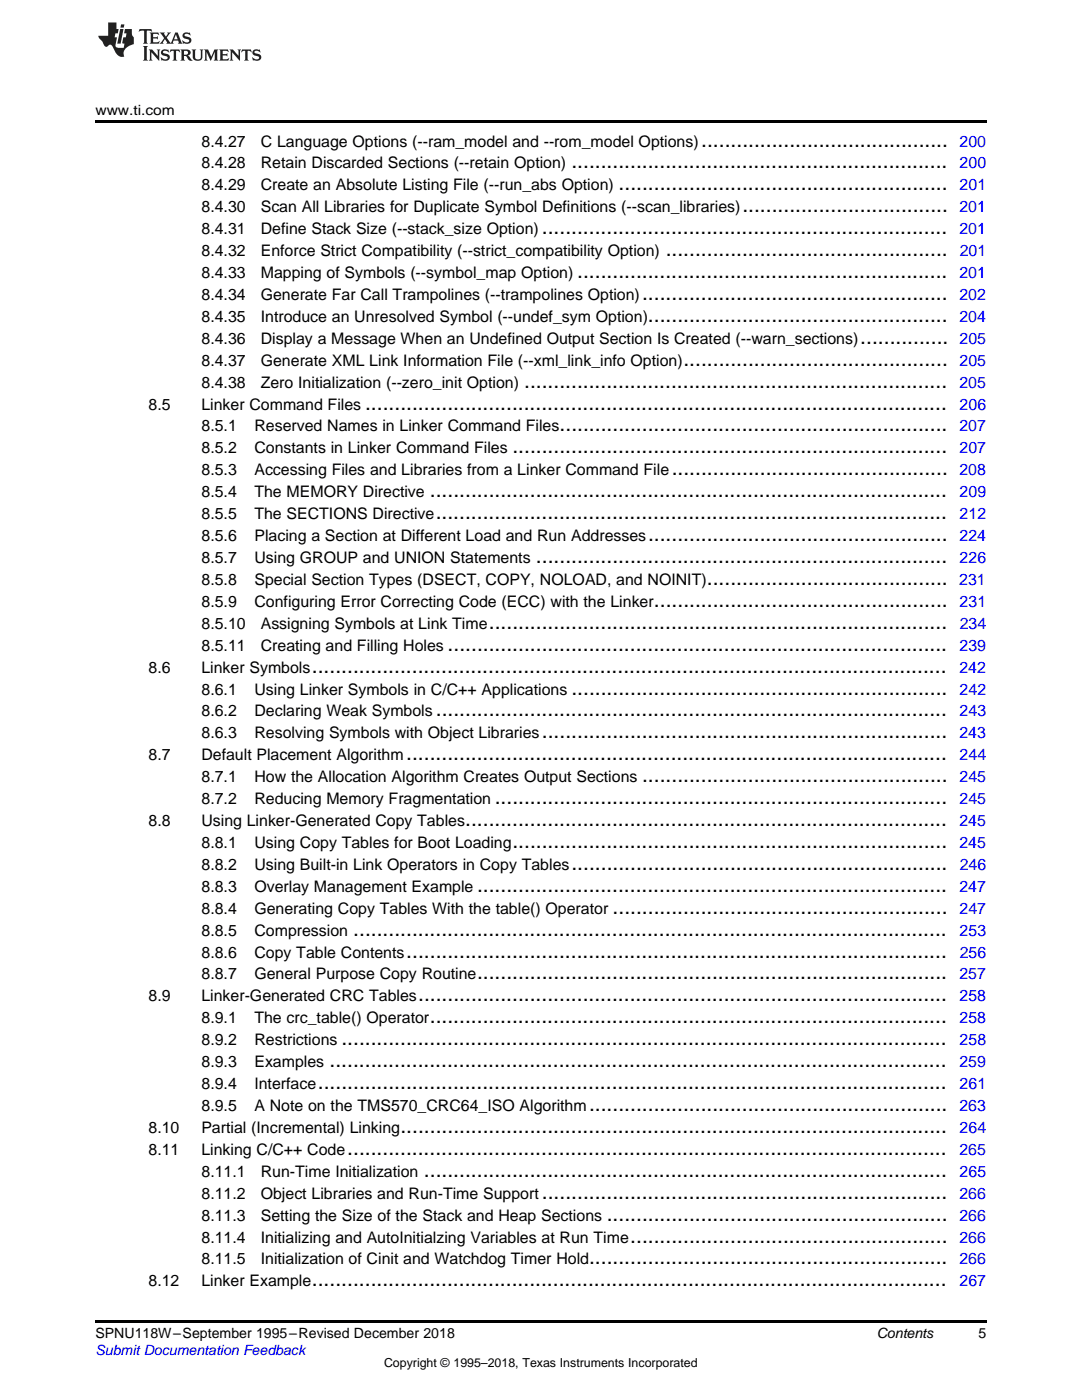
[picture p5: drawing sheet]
<svg xmlns="http://www.w3.org/2000/svg" width="216mm" height="279mm" viewBox="0 0 216 279" stroke-linecap="round" stroke-linejoin="round" font-family="sans-serif">
<defs><g id="words">
<g font-size="4.2">
<text x="139.9" y="29.2">..........................................</text>
<text x="114" y="33.6">................................................................</text>
<text x="123.4" y="38">........................................................</text>
<text x="108.1" y="46.7">.....................................................................</text>
<text x="148.1" y="42.4">...................................</text>
<text x="132.8" y="51.1">................................................</text>
<text x="115.2" y="55.5">...............................................................</text>
<text x="128.1" y="59.9">....................................................</text>
<text x="129.3" y="64.2">...................................................</text>
<text x="171.7" y="68.6">...............</text>
<text x="104.6" y="77.4">........................................................................</text>
<text x="136.4" y="73">.............................................</text>
<text x="72.9" y="81.7">...................................................................................................</text>
<text x="111.7" y="86.1">..................................................................</text>
<text x="102.2" y="90.5">..........................................................................</text>
<text x="134" y="94.9">...............................................</text>
<text x="85.8" y="99.2">........................................................................................</text>
<text x="86.9" y="103.6">.......................................................................................</text>
<text x="129.3" y="108">...................................................</text>
<text x="106.9" y="112.4">......................................................................</text>
<text x="141.1" y="116.7">.........................................</text>
<text x="97.5" y="125.5">..............................................................................</text>
<text x="130.5" y="121.1">..................................................</text>
<text x="89.3" y="129.9">.....................................................................................</text>
<text x="62.2" y="134.2">............................................................................................................</text>
<text x="87" y="143">.......................................................................................</text>
<text x="114" y="138.6">................................................................</text>
<text x="108.1" y="147.4">.....................................................................</text>
<text x="81.1" y="151.7">............................................................................................</text>
<text x="98.7" y="160.5">.............................................................................</text>
<text x="128.1" y="156.1">....................................................</text>
<text x="92.8" y="164.9">..................................................................................</text>
<text x="102.2" y="169.2">..........................................................................</text>
<text x="114" y="173.6">................................................................</text>
<text x="95.2" y="178">................................................................................</text>
<text x="122.2" y="182.4">.........................................................</text>
<text x="70.5" y="186.7">.....................................................................................................</text>
<text x="81.1" y="191.1">............................................................................................</text>
<text x="95.2" y="195.5">................................................................................</text>
<text x="83.4" y="199.8">..........................................................................................</text>
<text x="68.1" y="208.6">.......................................................................................................</text>
<text x="85.8" y="204.2">........................................................................................</text>
<text x="65.8" y="213">.........................................................................................................</text>
<text x="63.4" y="217.3">...........................................................................................................</text>
<text x="117.5" y="221.7">.............................................................</text>
<text x="79.9" y="226.1">.............................................................................................</text>
<text x="69.3" y="230.5">......................................................................................................</text>
<text x="84.6" y="234.8">.........................................................................................</text>
<text x="108.1" y="239.2">.....................................................................</text>
<text x="121.1" y="243.6">..........................................................</text>
<text x="125.8" y="248">......................................................</text>
<text x="62.2" y="256.7">............................................................................................................</text>
<text x="117.5" y="252.3">.............................................................</text>
</g>
<g font-size="3.2">
<text x="40.2" y="29.2">8.4.27</text>
<text x="52" y="29.2">C Language Options (--ram_model and --rom_model Options)</text>
<text x="40.2" y="33.6">8.4.28</text>
<text x="52" y="33.6">Retain Discarded Sections (--retain Option)</text>
<text x="40.2" y="38">8.4.29</text>
<text x="52" y="38">Create an Absolute Listing File (--run_abs Option)</text>
<text x="40.2" y="42.4">8.4.30</text>
<text x="40.2" y="46.7">8.4.31</text>
<text x="52" y="42.4">Scan All Libraries for Duplicate Symbol Definitions (--scan_libraries)</text>
<text x="52" y="46.7">Define Stack Size (--stack_size Option)</text>
<text x="40.2" y="51.1">8.4.32</text>
<text x="52" y="51.1">Enforce Strict Compatibility (--strict_compatibility Option)</text>
<text x="40.2" y="55.5">8.4.33</text>
<text x="40.2" y="59.9">8.4.34</text>
<text x="52" y="55.5">Mapping of Symbols (--symbol_map Option)</text>
<text x="52" y="59.9">Generate Far Call Trampolines (--trampolines Option)</text>
<text x="40.2" y="64.2">8.4.35</text>
<text x="52" y="64.2">Introduce an Unresolved Symbol (--undef_sym Option)</text>
<text x="40.2" y="68.6">8.4.36</text>
<text x="52" y="68.6">Display a Message When an Undefined Output Section Is Created (--warn_sections)</text>
<text x="40.2" y="73">8.4.37</text>
<text x="40.2" y="77.4">8.4.38</text>
<text x="52" y="73">Generate XML Link Information File (--xml_link_info Option)</text>
<text x="52" y="77.4">Zero Initialization (--zero_init Option)</text>
<text x="29.6" y="81.7">8.5</text>
<text x="40.2" y="81.7">Linker Command Files</text>
<text x="40.2" y="86.1">8.5.1</text>
<text x="50.8" y="86.1">Reserved Names in Linker Command Files</text>
<text x="40.2" y="90.5">8.5.2</text>
<text x="40.2" y="94.9">8.5.3</text>
<text x="50.8" y="90.5">Constants in Linker Command Files</text>
<text x="50.8" y="94.9">Accessing Files and Libraries from a Linker Command File</text>
<text x="40.2" y="99.2">8.5.4</text>
<text x="50.8" y="99.2">The MEMORY Directive</text>
<text x="40.2" y="103.6">8.5.5</text>
<text x="40.2" y="108">8.5.6</text>
<text x="50.8" y="103.6">The SECTIONS Directive</text>
<text x="50.8" y="108">Placing a Section at Different Load and Run Addresses</text>
<text x="40.2" y="112.4">8.5.7</text>
<text x="50.8" y="112.4">Using GROUP and UNION Statements</text>
<text x="40.2" y="116.7">8.5.8</text>
<text x="50.8" y="116.7">Special Section Types (DSECT, COPY, NOLOAD, and NOINIT)</text>
<text x="40.2" y="121.1">8.5.9</text>
<text x="40.2" y="125.5">8.5.10</text>
<text x="50.8" y="121.1">Configuring Error Correcting Code (ECC) with the Linker</text>
<text x="52" y="125.5">Assigning Symbols at Link Time</text>
<text x="40.2" y="129.9">8.5.11</text>
<text x="52" y="129.9">Creating and Filling Holes</text>
<text x="29.6" y="134.2">8.6</text>
<text x="40.2" y="134.2">Linker Symbols</text>
<text x="40.2" y="138.6">8.6.1</text>
<text x="40.2" y="143">8.6.2</text>
<text x="50.8" y="138.6">Using Linker Symbols in C/C++ Applications</text>
<text x="50.8" y="143">Declaring Weak Symbols</text>
<text x="40.2" y="147.4">8.6.3</text>
<text x="50.8" y="147.4">Resolving Symbols with Object Libraries</text>
<text x="29.6" y="151.7">8.7</text>
<text x="40.2" y="151.7">Default Placement Algorithm</text>
<text x="40.2" y="156.1">8.7.1</text>
<text x="40.2" y="160.5">8.7.2</text>
<text x="50.8" y="156.1">How the Allocation Algorithm Creates Output Sections</text>
<text x="50.8" y="160.5">Reducing Memory Fragmentation</text>
<text x="29.6" y="164.9">8.8</text>
<text x="40.2" y="164.9">Using Linker-Generated Copy Tables</text>
<text x="40.2" y="169.2">8.8.1</text>
<text x="40.2" y="173.6">8.8.2</text>
<text x="50.8" y="169.2">Using Copy Tables for Boot Loading</text>
<text x="50.8" y="173.6">Using Built-in Link Operators in Copy Tables</text>
<text x="40.2" y="178">8.8.3</text>
<text x="50.8" y="178">Overlay Management Example</text>
<text x="40.2" y="182.4">8.8.4</text>
<text x="50.8" y="182.4">Generating Copy Tables With the table() Operator</text>
<text x="40.2" y="186.7">8.8.5</text>
<text x="40.2" y="191.1">8.8.6</text>
<text x="50.8" y="186.7">Compression</text>
<text x="50.8" y="191.1">Copy Table Contents</text>
<text x="40.2" y="195.5">8.8.7</text>
<text x="50.8" y="195.5">General Purpose Copy Routine</text>
<text x="29.6" y="199.8">8.9</text>
<text x="40.2" y="199.8">Linker-Generated CRC Tables</text>
<text x="40.2" y="204.2">8.9.1</text>
<text x="40.2" y="208.6">8.9.2</text>
<text x="50.8" y="204.2">The crc_table() Operator</text>
<text x="50.8" y="208.6">Restrictions</text>
<text x="40.2" y="213">8.9.3</text>
<text x="50.8" y="213">Examples</text>
<text x="40.2" y="217.3">8.9.4</text>
<text x="40.2" y="221.7">8.9.5</text>
<text x="50.8" y="217.3">Interface</text>
<text x="50.8" y="221.7">A Note on the TMS570_CRC64_ISO Algorithm</text>
<text x="29.6" y="226.1">8.10</text>
<text x="40.2" y="226.1">Partial (Incremental) Linking</text>
<text x="29.6" y="230.5">8.11</text>
<text x="40.2" y="230.5">Linking C/C++ Code</text>
<text x="40.2" y="234.8">8.11.1</text>
<text x="40.2" y="239.2">8.11.2</text>
<text x="52" y="234.8">Run-Time Initialization</text>
<text x="52" y="239.2">Object Libraries and Run-Time Support</text>
<text x="40.2" y="243.6">8.11.3</text>
<text x="52" y="243.6">Setting the Size of the Stack and Heap Sections</text>
<text x="40.2" y="248">8.11.4</text>
<text x="52" y="248">Initializing and AutoInitialzing Variables at Run Time</text>
<text x="29.6" y="256.7">8.12</text>
<text x="40.2" y="256.7">Linker Example</text>
<text x="40.2" y="252.3">8.11.5</text>
<text x="52" y="252.3">Initialization of Cinit and Watchdog Timer Hold</text>
</g>
<g font-size="3.2" fill="#00f">
<text x="191.5" y="29.2">200</text>
<text x="191.5" y="33.6">200</text>
<text x="191.5" y="38">201</text>
<text x="191.4" y="46.7">201</text>
<text x="191.4" y="42.4">201</text>
<text x="191.5" y="51.1">201</text>
<text x="191.4" y="55.5">201</text>
<text x="191.4" y="59.9">202</text>
<text x="191.4" y="64.2">204</text>
<text x="191.5" y="68.6">205</text>
<text x="191.4" y="77.4">205</text>
<text x="191.5" y="73">205</text>
<text x="191.5" y="81.7">206</text>
<text x="191.5" y="86.1">207</text>
<text x="191.5" y="94.9">208</text>
<text x="191.5" y="90.5">207</text>
<text x="191.5" y="99.2">209</text>
<text x="191.5" y="108">224</text>
<text x="191.5" y="103.6">212</text>
<text x="191.5" y="112.4">226</text>
<text x="191.4" y="116.7">231</text>
<text x="191.5" y="121.1">231</text>
<text x="191.5" y="125.5">234</text>
<text x="191.5" y="129.9">239</text>
<text x="191.5" y="134.2">242</text>
<text x="191.5" y="138.6">242</text>
<text x="191.5" y="143">243</text>
<text x="191.5" y="147.4">243</text>
<text x="191.5" y="151.7">244</text>
<text x="191.5" y="156.1">245</text>
<text x="191.5" y="160.5">245</text>
<text x="191.5" y="164.9">245</text>
<text x="191.4" y="169.2">245</text>
<text x="191.5" y="173.6">246</text>
<text x="191.5" y="178">247</text>
<text x="191.5" y="182.4">247</text>
<text x="191.5" y="186.7">253</text>
<text x="191.5" y="191.1">256</text>
<text x="191.5" y="195.5">257</text>
<text x="191.5" y="199.8">258</text>
<text x="191.5" y="204.2">258</text>
<text x="191.5" y="208.6">258</text>
<text x="191.5" y="213">259</text>
<text x="191.5" y="221.7">263</text>
<text x="191.5" y="217.3">261</text>
<text x="191.5" y="226.1">264</text>
<text x="191.5" y="230.5">265</text>
<text x="191.5" y="239.2">266</text>
<text x="191.5" y="234.8">265</text>
<text x="191.5" y="243.6">266</text>
<text x="191.5" y="248">266</text>
<text x="191.5" y="252.3">266</text>
<text x="191.5" y="256.7">267</text>
</g>
<g font-size="2.8">
<text x="19" y="23">www.ti.com</text>
<text x="19" y="267.1">SPNU118W–September 1995–Revised December 2018</text>
<text x="174.9" y="267.1">Contents</text>
<text x="195.3" y="267">5</text>
</g>
<text font-size="2.8" fill="#00f" x="19" y="270.4">Submit Documentation Feedback</text>
<text font-size="2.5" x="76.6" y="272.7">Copyright © 1995–2018, Texas Instruments Incorporated</text>
</g></defs>
<path d="M19 24h177.8v.6h-177.8zM19 263.5h177.8v.6h-177.8z" fill="#000"/>
<g fill="#231f20">
<path d="M27.8 5.8l-.1 .6 .5-.3h.5l.1 .2v2.1l-.3 .3h1l-.2-.3v-2.1v-.2h.6l.4 .3-.1-.6zM29.9 6.5l.2 .4v1.5l-.2 .3h1.8l.1-.5a1.04 1.04 0 0 1-1.2 .1v-.6h.5l.4 .2v-.7l-.4 .2h-.5v-.6h.8l.3 .2-.1-.5zM31.9 6.5l.9 1.1-1 1.1h.9l-.2-.2 .4-.7 .5 .7-.2 .2h1.5l-.2-.2 .1-.4h.9l.2 .4-.2 .2h.9l-.2-.3-.7-1.9h-.5l-.9 2.1-.8-1.1 .8-1h-.8l.2 .3-.4 .5-.4-.6 .2-.2zM35.1 6.9l.4 .9h-.8zM36.6 6.6a.63 .63 0 0 0-.2 .7 .63 .63 0 0 0 .6 .4l.6 .2 .2 .2a.75 .75 0 0 1-.8 .4 .75 .75 0 0 1-.6-.5l.1 .7 .2-.1a1.11 1.11 0 0 0 1.5-.5 1.13 1.13 0 0 0-1.3-.9v-.3a1.04 1.04 0 0 1 1.1 .2l-.1-.6-.2 .1-.5-.1zM28.5 9.2l.3 .3v2.2l-.3 .4h1l-.2-.4v-2.2l.2-.3zM29.7 9.9l.2 .3v1.5l-.2 .4h.7l-.2-.4v-1.3l1.6 1.7v-1.9l.2-.3h-.7l.2 .3v.9l-1.1-1.2zM32.3 10a.62 .62 0 0 0-.2 .7 .62 .62 0 0 0 .6 .4l.6 .2 .2 .2a.76 .76 0 0 1-.8 .4 .76 .76 0 0 1-.6-.5l.1 .7 .2-.1a1.11 1.11 0 0 0 1.5-.6 1.13 1.13 0 0 0-1.3-.8v-.3a1.04 1.04 0 0 1 1.1 .1l-.1-.5-.2 .1-.5-.2zM34 9.9l-.1 .6a.61 .61 0 0 1 .7-.3l.1 1.5-.3 .4h1l-.3-.4 .1-1.5a.63 .63 0 0 1 .7 .3l-.1-.6zM36 9.9l.2 .3v1.5l-.2 .4h.9l-.2-.2v-.7l.6 .2a.76 .76 0 0 0 1.1 .6l-1-.9a.58 .58 0 0 0 .6-.6 .58 .58 0 0 0-.5-.6zM36.7 10.2l.1-.1a.45 .45 0 0 1 .6 .1 .45 .45 0 0 1 .1 .5l-.8 .2zM38.2 9.9l.2 .2a2.17 2.17 0 0 0 .4 1.9 .99 .99 0 0 0 1.6-.7v-1.1l.2-.3h-.7l.1 .2a1.92 1.92 0 0 1-.1 1.7 .6 .6 0 0 1-1-.5v-1.1l.2-.3zM40.7 9.9l.2 .3v1.5l-.2 .4h.7l-.2-.4v-1.4l.8 1.8 .9-1.8v1.4l-.2 .4h.9l-.3-.4v-1.5l.3-.3h-.8l-.6 1.4-.7-1.4zM43.7 9.9l.3 .3v1.5l-.3 .4h1.9l.1-.6a1.04 1.04 0 0 1-1.3 .2v-.6h.6l.4 .1v-.6l-.4 .2h-.6l.1-.6h.7l.4 .2-.1-.5zM45.8 9.9l.2 .3v1.5l-.2 .4h.8l-.3-.4v-1.3l1.6 1.7v-1.9l.2-.3h-.7l.2 .3v.9l-1.1-1.2zM48.3 9.9l-.1 .6a.61 .61 0 0 1 .7-.3v1.5l-.2 .4h.9l-.2-.4v-1.5a.63 .63 0 0 1 .8 .3l-.1-.6zM50.6 10a.62 .62 0 0 0-.2 .7 .62 .62 0 0 0 .6 .4l.6 .2 .1 .2a.76 .76 0 0 1-.7 .4 .76 .76 0 0 1-.6-.5l.1 .7 .1-.1a1.11 1.11 0 0 0 1.5-.6 1.13 1.13 0 0 0-1.2-.8l-.1-.3a1.04 1.04 0 0 1 1.2 .1l-.2-.5-.1 .1-.5-.2z"/>
<path d="M21.6 4.5v2.6h-2l.1 .4 .8 .9a.91 .91 0 0 0 .9 .9 .56 .56 0 0 1 .5-.4 .56 .56 0 0 1 .5 .3l.4 .8a1.53 1.53 0 0 0 2 1.3 1.54 1.54 0 0 1 1-2.1l.9-.4-.1-1.4a1.52 1.52 0 0 1-.3-1.6h-1.4l-.1 .9h.5l-.2 .8h-.5l-.2 .9v.2l.4 .1-.1 .9a1.93 1.93 0 0 1-1.6-.3l.2-1.8h-.4l.1-.8h.5l.2-.9h-.5v-1.3zM24 5.8l-.6 2.9h.7l.5-2.9zM24.2 4.9l-.2 .6h.7l.1-.6z"/>
</g>
<use href="#words"/>
</svg>
